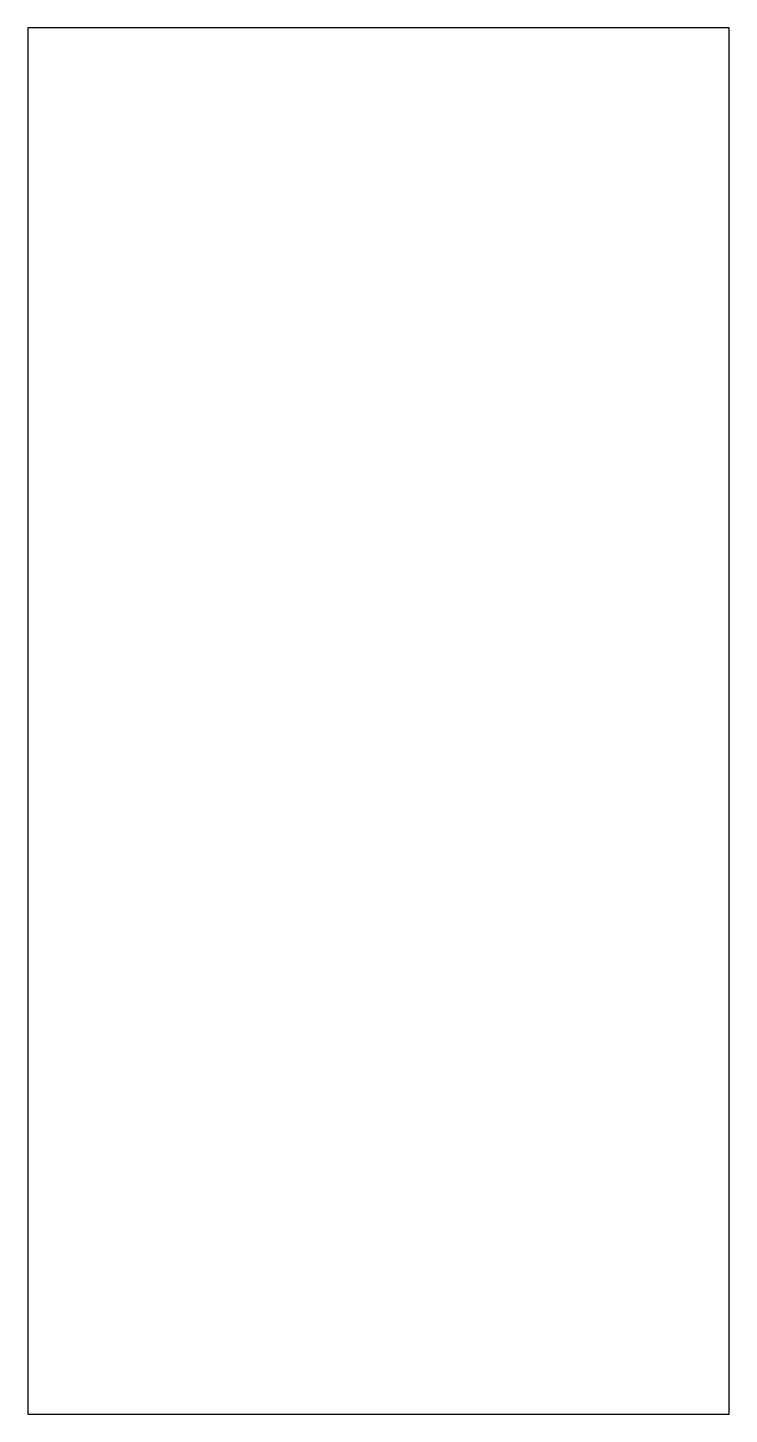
# Model space of a CAD drawing. Header units: inches. Extents: x 0 to 16.1, y -31.9 to 0.
import ezdxf

# ---------------------------------------------------------------- set-up
doc = ezdxf.new("R2010")
doc.units = ezdxf.units.IN
doc.header["$MEASUREMENT"] = 0

msp = doc.modelspace()

# ---------------------------------------------------------------- linework, layer by layer
at = {"color": 7, "linetype": 'Continuous', "lineweight": 25}
for p, q in [((16.142, 0), (0, 0)), ((0, 0), (0, -31.89)), ((16.142, -31.89), (16.142, 0)), ((0, -31.89), (16.142, -31.89))]:
    msp.add_line(p, q, dxfattribs=at)

doc.saveas('drawing.dxf')
